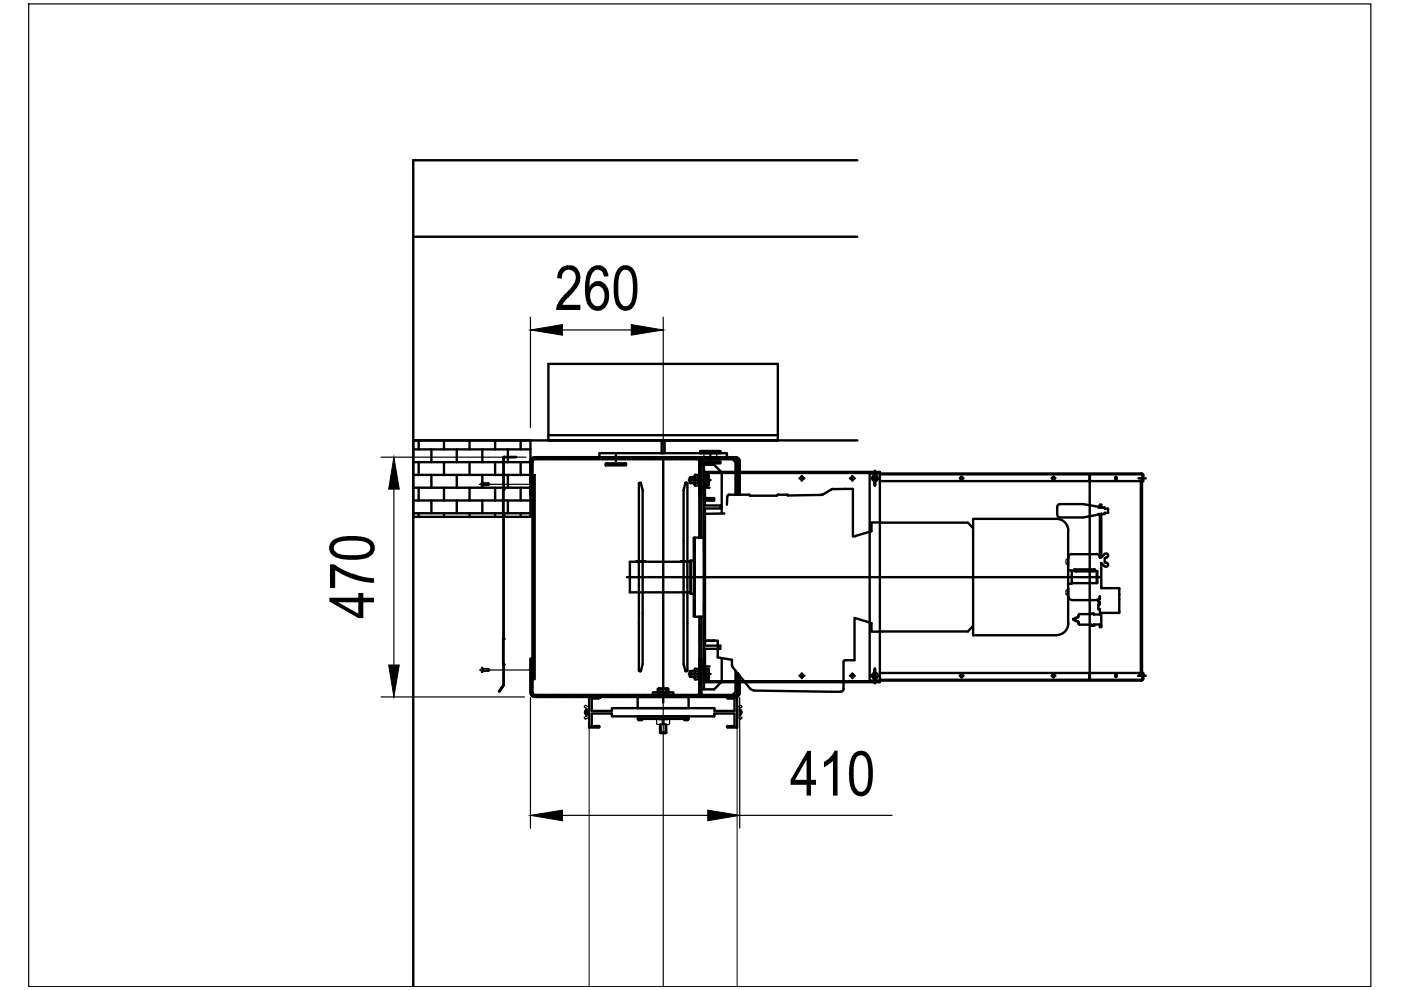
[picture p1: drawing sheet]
<svg xmlns="http://www.w3.org/2000/svg" width="297mm" height="210mm" viewBox="0 0 297 210" stroke-linecap="round" stroke-linejoin="round" font-family="sans-serif">
<!-- layer: megadoor-AM_0 -->
<g fill="none" stroke="#000" stroke-width=".51">
<path d="M181.8 34h-94.2v59.4h94.2M87.6 50.2h94.2M116.3 77.2h48.6v16.2h-48.6zM87.6 93.4h24.9v16.2h-24.9zM87.6 93.4v115.8M87.6 95.3h24.9M87.6 98h24.9M88.8 93.4v1.9M88.8 98v2.7M91.5 95.3v2.7M94.1 93.4v1.9M94.1 98v2.7"/>
<path d="M96.8 95.3v2.7M99.6 93.4v1.9M99.6 98v2.7M102.3 95.3v2.7M105 93.4v1.9M105 98v2.7M106.8 97v6.7M106.9 96.9h2.6h-2.6M106.9 96.8l-.1 .2v6.9M106.9 96.9l-.1 .1M107.7 95.3v2.7M110.4 93.4v1.9"/>
<path d="M110.4 98v2.7M112.5 97.8v7.3h.4v-7.3M112.5 97.8a.87 .87 0 0 1 .9-.9h42.5a.87 .87 0 0 1 .9 .9v7.1M112.9 98.1l-.4 .4M112.9 98.6l-.4 .4M112.9 99.1l-.4 .4M112.9 99.6l-.4 .4M112.9 97.8l.1-.2 .4-.2h42.5h.3l.2 .4v7.1M113 97.6l-.5 .5M113.1 97l-.6 .6M113.6 96.9l-.5 .5M114.1 96.9l-.4 .5"/>
<path d="M114.6 96.9l-.4 .5M115 96.9l-.4 .5M115.6 96.9l-.5 .5M116 96.9l-.4 .5M116.3 93.4h48.6M116.3 92.3h48.6M116.5 96.9l-.4 .5M117 96.9l-.4 .5M117.5 96.9l-.4 .5M118 96.9l-.5 .5M118.5 96.9l-.4 .5M118.9 96.9l-.4 .5"/>
<path d="M119.5 96.9l-.5 .5M119.9 96.9l-.4 .5M120.4 96.9l-.4 .5M120.9 96.9l-.4 .5M121.4 96.9l-.5 .5M121.9 96.9l-.5 .5M122.4 96.9l-.5 .5M122.8 96.9l-.4 .5M123.3 96.9l-.4 .5M123.8 96.9l-.4 .5M124.3 96.9l-.4 .5M124.8 96.9l-.4 .5"/>
<path d="M125.3 96.9l-.5 .5M125.8 96.9l-.5 .5M126.2 96.9l-.4 .5M126.7 96.9l-.4 .5M127.1 96.1h27v.8h-27zM127.2 96.9l-.4 .5M127.7 96.9l-.4 .5M128.2 96.9l-.5 .5M128.4 98.2h4.3v.5h-4.3zM128.7 96.9l-.5 .5M129.1 96.9l-.4 .5M129.7 96.9l-.5 .5"/>
<path d="M130.1 96.9l-.4 .5M130.6 96.1v1.7M130.6 96.9l-.4 .5M131.1 96.9l-.4 .5M131.6 96.9l-.5 .5M132.1 96.9l-.5 .5M132.5 96.9l-.4 .5M133 96.9l-.4 .5M133.5 96.9l-.4 .5M134 96.9l-.4 .5M134.5 96.9l-.4 .5M135 96.9l-.4 .5"/>
<path d="M135.5 96.9l-.5 .5M136 96.9l-.5 .5M136.4 96.9l-.4 .5M136.9 96.9l-.4 .5M137.4 96.9l-.4 .5M137.9 96.9l-.5 .5M138.4 96.9l-.4 .5M138.9 96.9l-.5 .5M139.3 96.9l-.4 .5M139.9 96.9l-.5 .5M140.3 93.4h.6v2.7h-.6zM140.3 96.9l-.4 .5"/>
<path d="M140.6 96.9v52.1M140.8 96.9l-.4 .5M141.3 96.9l-.4 .5M141.8 96.9l-.5 .5M142.3 96.9l-.5 .5M142.7 96.9l-.4 .5M143.2 96.9l-.4 .5M143.7 96.9l-.4 .5M144.2 96.9l-.4 .5M144.7 96.9l-.4 .5M145.2 96.9l-.4 .5M145.7 96.9l-.5 .5"/>
<path d="M146.2 96.9l-.5 .5M146.6 96.9l-.4 .5M147.1 96.9l-.4 .5M147.6 96.9l-.4 .5M147.9 97.4h.2l.2 .4M148.1 96.9l-.5 .5M148.4 95.6h4.4v.5h-4.4zM148.4 97.8h4.4v.4h-4.4zM148.6 96.9l-.4 .5M148.7 97.8v7.3h-.4v-7.3v16.2M149.1 96.9l-.5 .5 .1 .4M149.3 98.5v47.7"/>
<path d="M149.5 96.9l-.4 .5M150 96.9l-.4 .5M150.5 96.9l-.4 .5M150.6 96.1v1.7M151 96.9l-.4 .5M151.5 96.9l-.4 .5M152 96.9l-.5 .5M152.5 96.9l-.5 .5M152.9 96.9l-.4 .5M153.4 96.9l-.4 .5M153.9 96.9l-.4 .5M154.4 96.9l-.4 .5"/>
<path d="M154.9 96.9l-.4 .5M155.3 97.4l1.1 1.1M155.4 96.9l-.5 .5M155.9 96.9l-.5 .5M155.9 98v6.9M156.3 97l-.4 .4M156.6 97.2l-.3 .3M156.7 97.5l-.3 .4M156.8 99.9l-.4 .4M156.8 97.9l-.4 .5M156.8 98.4l-.4 .4M156.8 98.9l-.4 .4"/>
<path d="M156.8 99.4l-.4 .4M185.5 99.8v3.2M87.6 100.7h24.9M87.6 106.1h24.9M87.6 108.8h24.9M88.8 103.4v2.7M88.8 108.8v.8M91.5 100.7v2.7M91.5 106.1v2.7M94.1 103.4v2.7M94.1 108.8v.8M96.8 100.7v2.7"/>
<path d="M96.8 106.1v2.7M99.6 103.4v2.7M99.6 108.8v.8M102.3 100.7v2.7M102.3 106.1v2.7M105 103.4v2.7M105 108.8v.8M106.7 103.9v5.4M106.7 103.7v.2M106.8 103.9v5.4M106.8 109.3v26.1M106.8 109.2v.1"/>
<path d="M106.8 103.7v.1M107.7 100.7v2.7M107.7 106.1v2.7M110.4 103.4v2.7M110.4 108.8v.8M112.9 100.7h.5v43.3h-.5zM112.9 100.1l-.4 .4M112.9 100.6l-.4 .4M112.9 101l-.4 .5M112.9 101.5l-.4 .5M112.9 102l-.4 .4M112.9 102.5l-.4 .4"/>
<path d="M112.9 103l-.4 .4h-24.9M112.9 103.4l-.4 .5M112.9 104l-.4 .4M112.9 104.4l-.4 .5M112.9 104.9l-.1 .2M134.9 119.1v-.1h1.9v.1M135.5 102.5v39.7M135.6 102.4l-.1 .1M135.7 102.4h-.2M135.8 102.4h.1M135.9 102.4l.4 1.5v36.9l-.4 1.5M145.3 102.4l-.4 1.5v36.9l.4 1.5"/>
<path d="M145.4 102.4h.3M145.4 102.4h-.1M145.7 102.4v.1M145.7 102.5v39.7M146 101.8h4.7M146.3 119.1l.1-.2v6.7M146.3 101.2h1M146.3 102.3h1M146.3 119h-1.9v.1M146.4 101.2v1.2h.9M146.4 119.1v6.8M146.4 119.1h-12.9v6.5h12.9"/>
<path d="M147.1 118.9h-.7v.2M147.3 101.2h-.9l-.2 .1v1l.2 .1M147.3 114v16.8h2M147.3 114h-.2v16.7l.2 .1M147.3 114h2M147.4 100.7v.5M147.4 102.3v.6M147.4 101.2h.7v1.1h-.7zM148.2 102.3v.3M148.2 102.6h.1M148.2 102.6l.1 .3M148.3 100.7h-.9l-.1 .1v2l.1 .1h.9"/>
<path d="M148.3 101l-.1 1.6M148.3 103.4h2.1M148.3 100.7l-.1 .5M149.3 100.5h.2v2.6h-.2zM149.3 105.6h2.1v.5h-2.1zM149.3 105.8l.2 .3M149.3 107.2h3.4v.6h-3.4M149.5 105.6l.5 .5M149.5 100.5v6.7M149.5 107.8v29.1M149.5 101.2h.7v1.1M149.5 100.7h.7l.1 .1-.1 2.1h-.7z"/>
<path d="M149.5 100.9v1.8M149.5 102.3h.7M149.7 100.3h36.8M149.9 105.6l.6 .5M150.2 100.7v.5M150.2 102.3v.6M150.4 105.6l.5 .5M150.8 105.6l.6 .5M151.3 105.6l.1 .1M153 108.9v-8.7l-1.6-1.7h-2.7v15.5M153.6 108.9l-4.3 .1M154.2 105.2l-.1 1.8"/>
<path d="M156.8 100.8l-.4 .4M156.8 101.8l-.4 .4M156.8 102.8l-.4 .4M156.8 103.7l-.4 .5M156.8 104.7l-.1 .2M156.8 100.4l-.4 .4M156.8 101.3l-.4 .5M156.8 102.3l-.4 .4M156.8 103.3l-.4 .4M156.8 104.3l-.4 .4M156.9 104.8l-.1 .2M158.8 104.9h-4.2l-.4 .3"/>
<path d="M158.8 104.8l.1 .2M158.9 105.1h5.8M164.9 104.9h2.1v.2l7.3-.2M164.9 104.8l-.2 .3M169.5 101.4h1M170 100.9v1M176.3 103.8l-2.2 1.1M176.3 103.8l4.5-.1v10l4-1.1v-1.8h20.4l1.1 1.2M180.2 101.4h1M180.7 100.9v1M185 101.4h1M185.4 100.1h-35.7v.4h-.4"/>
<path d="M185.4 101v-1h.2v1M185.4 101.8v1h.2v-1M185.4 100.4h-1v43.9h1M185.4 100.8a.61 .61 0 0 0-.5 .6 .61 .61 0 0 0 .5 .6M185.4 101a.44 .44 0 0 0-.3 .4 .44 .44 0 0 0 .3 .4M185.6 100.1h.9v44.5h-.9M185.6 100.4h56.4M185.6 101a.44 .44 0 0 1 .4 .4 .44 .44 0 0 1-.4 .4M185.6 100.8a.61 .61 0 0 1 .5 .6 .61 .61 0 0 1-.5 .6M186.5 100.6l55.5-.1 .3 .3M203.5 101.4h.8M203.9 101v.8"/>
<path d="M223 101.4h.8M223.3 101v.8M224 110h-17.7v24.7h17.7M224 110a2.46 2.46 0 0 1 2.5 2.6v19.5a2.52 2.52 0 0 1-2.5 2.5M224.1 107.4v1.8M224.2 109.1l.1 .3 .4 .3M224.2 107.4l.1-.3 .4-.2h5l3.1 .5M226.5 118.1v1.9M227.2 117.5h5.2M227.3 117.5a.74 .74 0 0 0-.8 .6M231 102v-1.4l.1 1.4M231 101.2v42.1"/>
<path d="M232.5 117.5a.74 .74 0 0 1 .7 .6M232.8 109.1l-3.1 .6h-5M232.9 107.4v.1M232.9 109h.3v9.1M232.9 107.6h.3v-.6h.3v.7l.7-.1v.3h.7v.8h-.7v.3l-.7-.1v9.3l.7-.7M232.9 109v.1M234.2 117.5a.45 .45 0 0 1 .7 .1 .45 .45 0 0 1-.3 .6l-.4 .1v1h.4a.45 .45 0 0 1 .3 .6 .45 .45 0 0 1-.7 .1l-.7-.6v5.3h3.8v5.2h-3.8v3.1h-.3v-.6h-1.3v.2M236.5 101.3v.2M236.5 101.2v.1M236.5 101.2v.4M236.5 101.6h.2M236.5 101.2h.1"/>
<path d="M236.5 101.6h.1M236.5 101.5v.1M236.6 101.1h.1M236.7 101.2v.4M241.4 101.4h1.5M241.9 102v40.7M242 100.4h.2l.2 .4M242.1 102v40.7M242.2 100.8v1.2M242.4 100.8v1.2h-55.9M106.7 135.4v5.5M106.8 135.5v5.3"/>
<path d="M106.8 135.4v.1M112.6 139.6l-.1 .3M112.9 139.9l-.4 .4M132.9 122.4h100.3M146.4 125.6v.3h.7M148.3 130.8v16.1M148.7 130.8v16.1M149.3 135.8h2.9v3.6l3 .5v1.2M149.3 136.9h3.4v.7h-3.4M149.5 137.6v6.6M151.4 135.8l-2.1 .1M153 139.5v5l-1.6 1.7h-2.7"/>
<path d="M206.3 132.7l-1.1 1.2h-20.4v-1.8l-3.6-1.1v9h-2.1l-.2 .2-.1 5.9M226.5 120.9l1.3 .2v-.4h4.3v.4h-.3h-4M226.5 126.3v.3M226.5 126.6a.74 .74 0 0 0 .8 .6M227.2 121.1v2.5h5.3M227.2 123.6v.2h-.7M227.2 127.2h5.2M228.6 131.7l.1 .5M228.7 130.8l-.2 .1-.5 .1v.2h-.5v.2h.5l.2 .3 .3 .1M228.7 132.2l.2 .2M228.9 132.4h2.5v.2M228.9 130.2l-.2 .1-.1 .4"/>
<path d="M231.4 132.6h.5zM232.1 121.1h.4M232.5 121.1h.1v2.5h-.1zM232.9 127.1v.5M232.9 128.2v.9M232.9 129.2h.3v1.1h-1.3v-.2l-3 .1M232.9 127.6h.3v.5l-.3 .1M232.9 127.6h.1M232.9 129.1h.1M232.9 127h.3v-.4a.74 .74 0 0 1-.7 .6M106.7 145.3l-.9 1.3 1-1.3M106.7 140.9l.1 4.3"/>
<path d="M106.8 145.2h-.1M106.8 140.8v.1M106.8 141v4.2M106.8 145.2v.1M112.5 146.9v-7.3h.4v7.3M112.5 146.9a.87 .87 0 0 0 .9 .9h42.9v6.4h-2l-.2-.1M112.9 140.4l-.4 .4M112.9 140.9l-.4 .4M112.9 141.3l-.4 .5M112.9 141.8l-.4 .5M112.9 142.3l-.4 .4M112.9 142.8l-.4 .4"/>
<path d="M112.9 143.3l-.4 .4M112.9 143.8l-.4 .4M112.9 144.3l-.4 .4M112.9 144.8l-.4 .4M112.9 145.2l-.4 .5M112.9 145.7l-.4 .5M112.9 146.2l-.4 .4M112.9 146.7l-.4 .4M112.9 146.9l.1 .2 .4 .2h42.5h.3l.2-.4M113 147.1l-.4 .3M113.2 147.3l-.3 .3M113.7 147.3l-.4 .5"/>
<path d="M114.2 147.3l-.4 .5M114.7 147.3l-.5 .5M115.2 147.3l-.4 .5M115.6 147.3l-.4 .5M116.1 147.3l-.4 .5M116.6 147.3l-.4 .5M117.1 147.3l-.4 .5M117.6 147.3l-.4 .5M118.1 147.3l-.4 .5M118.6 147.3l-.5 .5M119.1 147.3l-.5 .5M119.5 147.3l-.4 .5"/>
<path d="M120 147.3l-.4 .5M120.5 147.3l-.4 .5M121 147.3l-.4 .5M121.5 147.3l-.4 .5M122 147.3l-.5 .5M122.5 147.3l-.5 .5M122.9 147.3l-.4 .5M123.4 147.3l-.4 .5M123.9 147.3l-.4 .5M124 151.1h.1M124 150.9h.1M124.1 150.9v.2"/>
<path d="M124.1 151l.1-.5h.2v1h-.2l-.1-.4M124.4 147.3l-.4 .5M124.9 147.3l-.5 .5M125.4 147.3l-.4 .5-.1 6.4h2M125.8 147.3l-.4 .5M126.4 147.3l-.5 .5M126.8 147.3l-.4 .5M126.9 154h-1.4v-2.7h4.2v.6h21.8v-.6h4.2v2.7l-1.4-.1-.1 .2M126.9 148.1h-1.4v2.6h4.2v-.6h21.8v.6h4.2v-2.6h-1.4M126.9 153.9l.2 .2M126.9 147.8l.2 .1-.2 .2M127.1 154.1l-.2 .1"/>
<path d="M127.3 147.3l-.4 .5M127.8 147.3l-.4 .5M128.3 147.3l-.5 .5M128.8 147.3l-.5 .5M129.3 147.3l-.5 .5M129.7 147.3l-.4 .5M130.2 147.3l-.4 .5M130.7 147.3l-.4 .5M131.2 147.3l-.4 .5M131.7 147.3l-.4 .5M132.2 147.3l-.5 .5M132.7 147.3l-.5 .5"/>
<path d="M133.1 147.3l-.4 .5M133.6 147.3l-.4 .5M134.1 147.3l-.4 .5M134.6 147.3l-.4 .5M135.1 147.3l-.5 .5M135.2 147.8h10.8v2.3h-10.8zM135.2 151.9h10.8v.5h-10.8zM135.5 142.1l.1 .2M135.5 142.3l.2 .1M135.6 147.3l-.4 .5M135.9 142.2l-.1 .1M136 147.3l-.4 .5"/>
<path d="M136.1 152.6l.1-.2h-.9l.2 .3M136.2 152.5l-.2 .2h-.5M136.6 147.3l-.5 .5M137 147.3l-.4 .5M137.5 147.3l-.4 .5M138 147.3l-.4 .5M138.4 146.8h4.4v.5h-4.4zM138.5 147.3l-.5 .5M139 147.3l-.5 .5M139.5 146.1l2.1-.1 .1 .1v.7h-2.2zM139.5 147.3l-.5 .5M139.6 146l1.6 .1"/>
<path d="M139.7 146.8h.2M139.9 147.3l-.4 .5M139.9 153.6v1.7M140 146.1v.7M140.1 153.6v1.8M140.4 147.3l-.4 .5M140.9 147.3l-.4 .5M141.1 153.6v1.8M141.3 155.3h-1.4l1.2 .1M141.3 153.6v1.7M141.3 155.3l-.2 .1M141.4 147.3l-.4 .5"/>
<path d="M141.5 146.8h-.2M141.7 146l-.5 .1v.7M141.9 147.3l-.4 .5M142.4 147.3l-.5 .5M142.9 147.3l-.5 .5M143.3 147.3l-.4 .5M143.8 147.3l-.4 .5M144.3 147.3l-.4 .5M144.8 147.3l-.4 .5M145.3 147.3l-.4 .5M145.3 142.2l.1 .1M145.7 142.1l-.3 .3"/>
<path d="M145.8 147.3l-.5 .5M145.9 152.6v-.2h-.9l.2 .3M145.9 152.5l-.1 .2h-.6M146 142.9h4.7M146.2 147.3l-.4 .5M146.3 143.5h1M146.3 142.4h1M146.4 142.3l-.2 .1v1l.2 .1h.9M146.8 147.3l-.5 .5M147.2 147.3l-.4 .5M147.3 142.3h-.9v1.2M147.4 142.4h.7"/>
<path d="M147.4 143.5v.5M147.4 141.8v1.6M147.7 147.3l-.4 .5M148.1 142.3v1.1l-.7 .1M148.2 143.5v.2M148.2 143.7l.1 .3M148.2 147.3l-.4 .5M148.2 142.1v1.6M148.2 142.1h.1M148.3 141.8h-.9l-.1 .1v2l.1 .1h.9M148.3 141.3h2.1M148.3 141.8l-.1 .5"/>
<path d="M148.3 146.9l-.2 .4h-.2M148.7 147.3l-.5 .5M148.7 146.9l-.1 .4M149.2 147.3l-.5 .5M149.3 141.6h.2v2.6h-.2zM149.3 144.2h.4v.4h35.7M149.5 141.8h.7l.1 .1-.1 2.1h-.7zM149.5 142v1.8M149.5 143.5h.7M149.5 142.4h.7M149.6 147.3l-.4 .5M149.7 144.4h35.7"/>
<path d="M150.1 147.3l-.4 .5M150.2 143.5v.5M150.2 141.8v1.6M150.6 147.3l-.4 .5M151.1 147.3l-.4 .5M151.6 147.3l-.4 .5M152.1 147.3l-.4 .5M152.6 147.3l-.5 .5M153.1 147.3l-.5 .5M153.5 147.3l-.4 .5M154 147.3l-.4 .5M154.3 147.8l-.1 .1 .1 .2"/>
<path d="M154.5 147.3l-.4 .5M155 147.3l-.5 .5M155.2 141.1l.1 .3M155.3 141.4l3.7 4.6M155.5 147.3l-.4 .5M155.9 142.2v4.5M156 147.3l-.5 .5M156.4 146.9v-4.2v3.5l-1.1 1.1M156.5 142.9l-.1 .1M156.7 143.2l-.3 .3M156.8 150.5h.2M156.8 151.5h.2"/>
<path d="M156.8 143.3v3.6a.87 .87 0 0 1-.8 .9M156.8 143.6l-.4 .4M156.8 144l-.4 .5M156.8 144.6l-.4 .4M156.8 145l-.4 .4M156.8 145.5l-.4 .5M156.8 146l-.4 .4M156.8 146.5l-.4 .4M156.8 147l-.8 .8M157 150.5l.2 .4-.2 .6M159.1 146l.8 .4 18.4 .3M169.5 143.3h1"/>
<path d="M170 142.8v1M178.8 146.1l-.2 .5h-.3M180.2 143.3h1M180.7 142.8v1M185 143.3h1M185.4 142.9v-1h.2v1M185.4 143.7v1h.2v-1M185.4 142.7a.61 .61 0 0 0-.5 .6 .61 .61 0 0 0 .5 .6M185.4 142.8a.44 .44 0 0 0-.3 .5 .44 .44 0 0 0 .3 .4M185.5 141.7v3.2M185.6 144.4h.9M185.6 142.8a.44 .44 0 0 1 .4 .5 .44 .44 0 0 1-.4 .4"/>
<path d="M185.6 142.7a.61 .61 0 0 1 .5 .6 .61 .61 0 0 1-.5 .6M186.5 142.7h55.9v1.2M203.5 143.3h.8M203.9 142.9v.8M223 143.3h.8M223.3 142.9v.8M231 142.7v1.4l.1-1.4M236.5 143.2v.2M236.5 143.1v.1M236.5 143.4l.1 .1M236.5 143v.1M236.5 143.4h.1"/>
<path d="M236.5 143.1v.3M236.6 143.5h.1M236.7 143.1v.3M236.7 143.1h-.2M236.7 143.4l-.1 .1M241.6 143.3h1.3M242.2 142.7v1.2M242.3 143.9l-.3 .2h-55.5M242.4 143.9l-.2 .3-.2 .1h-56.4M242.7 143.3h-1.3h1.3"/>
<circle cx="170" cy="101.4" r=".32"/>
<circle cx="180.7" cy="101.4" r=".32"/>
<circle cx="185.5" cy="101.4" r=".32"/>
<circle cx="203.9" cy="101.4" r=".28"/>
<circle cx="223.4" cy="101.4" r=".28"/>
<circle cx="170" cy="143.3" r=".32"/>
<circle cx="180.7" cy="143.3" r=".32"/>
<circle cx="185.5" cy="143.3" r=".32"/>
<circle cx="203.9" cy="143.3" r=".28"/>
<circle cx="223.4" cy="143.3" r=".28"/>
</g>
<g fill="#000">
<circle cx="106.7" cy="109.3" r=".25"/>
<circle cx="106.7" cy="103.8" r=".25"/>
<circle cx="106.8" cy="103.8" r=".25"/>
<circle cx="106.8" cy="109.2" r=".25"/>
<circle cx="145.4" cy="102.3" r=".25"/>
<circle cx="181.2" cy="113.7" r=".25"/>
<circle cx="106.7" cy="135.5" r=".25"/>
<circle cx="106.8" cy="135.5" r=".25"/>
<circle cx="228" cy="131" r=".25"/>
<circle cx="231.9" cy="132.6" r=".25"/>
<circle cx="106.7" cy="140.9" r=".25"/>
<circle cx="106.8" cy="140.9" r=".25"/>
<circle cx="127.1" cy="147.9" r=".25"/>
<circle cx="154.1" cy="147.9" r=".25"/>
</g>
<!-- layer: megadoor-AM_3 -->
<path d="M149.3 96.1v1.3M152 96.1v1.3M226.1 118.6l.3-.1v1.2l-.4-.3zM226.4 119.5h.1M226.4 118.8h.1M226.1 125.1l.3-.1v1.2l-.3-.1-.1-.2zM226.4 125.9h.1M226.4 125.3h.1" fill="none" stroke="#000" stroke-width=".25"/>
<!-- layer: 2 -->
<g fill="none" stroke="#000" stroke-width=".25">
<path d="M102.1 102.1h.2v1.1h-.2M102.2 102.1a.83 .83 0 0 0 0 1.1M102.3 102.4h.2v.5M102.5 102.4h.9M103.4 102.3l.2 .1M103.6 102.9h-1.3M103.7 102.4v.5M102.1 141.5h.2v1.1h-.2M102.2 141.5a.83 .83 0 0 0 0 1.1M102.3 141.8h.2v.5M102.5 141.8h1.1M103.6 142.3h-1.3"/>
<path d="M103.7 141.8v.5M124.1 149.5l.7 .4v2.2l-.7 .4-.2-.4 .5-.3v-1.6l-.5-.3zM139.6 152.5h-.4v1l.3 .1h2.2l.3-.1v-1h-.5M139.6 152.4l1.9 .1-1.8 .1zM140.4 152.5v1M140.8 153.5l-.6 .1M140.8 153.5l.2 .1M140.8 152.5v1M156.4 149.9l.7-.4 .2 .4-.6 .3v1.6l.6 .3-.2 .4-.7-.4z"/>
</g>
<!-- layer: 4 -->
<path d="M102.3 102.4h1.4M103.7 102.9h-1.4M102.3 141.8h1.4M103.7 142.3h-1.4" fill="none" stroke="#000" stroke-width=".25"/>
<!-- layer: assembly-AM_7 -->
<path d="M101.6 102.7h11M101.6 142.1h10.9" fill="none" stroke="#000" stroke-width=".25"/>
<!-- layer: AM_7 -->
<path d="M140.6 116.7v92.5" fill="none" stroke="#000" stroke-width=".25"/>
<!-- layer: megadoor-AM_0 -->
<path d="M124.9 148v61.2M156.3 148v61.2" fill="none" stroke="#000" stroke-width=".21"/>
<!-- layer: 0 -->
<path d="M6.1 .8h284.5v208.4h-284.5zM112.5 67.3v23.4M119.2 70h14.6M140.6 67.3v28.4M80.8 96.9h30.7M83.5 103.7v37.3M80.8 147.8h30.4M112.5 147.9v27.7M156.8 147.9v27.7M119.2 172.9h30.9M156.8 172.9h32.3" fill="none" stroke="#000" stroke-width=".25"/>
<path d="M112.5 70l6.7-1.2v2.3zM133.8 68.8l6.8 1.2-6.8 1.1zM83.5 96.9l1.2 6.8h-2.3zM82.4 141h2.3l-1.2 6.8zM112.5 172.9l6.7-1.1v2.2zM150.1 171.8l6.7 1.1-6.7 1.1z" fill="#000" stroke="#000" stroke-width=".21"/>
<g fill="#000">
<path d="M118.8 57a2.51 2.51 0 0 1 3.1-.4 2.51 2.51 0 0 1 1.1 2.9l-.7 1.5-2.5 2.7-.6 .9h3.8v1.1h-5.1l.3-1.2 .5-.9 2.8-3.2a1.87 1.87 0 0 0 .6-1.9 1.87 1.87 0 0 0-1.5-1.3 1.62 1.62 0 0 0-1.5 1.9l-1-.1a3.3 3.3 0 0 1 .7-2zM70 119.7h.9l2.2 1.3 3.1 1.1 3.1 .5v1l-1.7-.2-2.1-.4-2.2-.9-2.2-1.2v3.8h-1.1zM176.9 159.2h.7v9.5h-1v-7.4l-.7 .7-1.2 .7v-1.2l1.5-1.2z"/>
<path d="M125 57.1a2.25 2.25 0 0 1 2.6-.7 2.25 2.25 0 0 1 1.4 2.2l-1 .1a1.36 1.36 0 0 0-1.2-1.5 1.36 1.36 0 0 0-1.5 1.2l-.3 1.1v1.4a2.13 2.13 0 0 1 2.3-1.3 2.13 2.13 0 0 1 1.7 2l.1 .7v1.3a2.36 2.36 0 0 1-1.4 2.1 2.36 2.36 0 0 1-2.5-.4l-.8-1.1-.4-2.3 .2-3.1 .3-.9zM125.8 61a2.55 2.55 0 0 0 .5 3.9 1.75 1.75 0 0 0 1.9-2.2 1.61 1.61 0 0 0-.5-1.6 1.61 1.61 0 0 0-1.7-.3z"/>
<path d="M131.2 56.8a2.23 2.23 0 0 1 2.3-.4 2.23 2.23 0 0 1 1.4 2l.2 1.2 .1 2.2-.5 2.4a2.19 2.19 0 0 1-2.3 1.7 2.19 2.19 0 0 1-2-2l-.3-1.6 .1-2.8 .3-1.4zM131.9 57.5l-.5 .6-.3 1.3v2.9l.2 1.2a1.34 1.34 0 0 0 1.4 1.4 1.34 1.34 0 0 0 1.3-1.4l.2-1.5-.2-3.2a1.4 1.4 0 0 0-.6-1.3 1.4 1.4 0 0 0-1.5 0z"/>
<path d="M70.1 115l1-.8 1.7-.5h2.8l2.3 .4a2.17 2.17 0 0 1 1.5 2.3 2.17 2.17 0 0 1-1.8 1.9l-1.9 .4h-2l-2.3-.5a2.13 2.13 0 0 1-1.3-3.2zM71.3 115.2a1.25 1.25 0 0 0-.4 1.4 1.25 1.25 0 0 0 1.1 .9l1.7 .2 3.2-.2a1.4 1.4 0 0 0 1.3-.6 1.4 1.4 0 0 0 0-1.5l-.9-.5-1.5-.3-2.8 .1-1.2 .2z"/>
<path d="M69.8 126.7h6.2v-1h1v1h2.3v1h-2.3v3.3h-1l-6.2-3.5zM71.7 127.7l4.3 2.4v-2.4z"/>
<path d="M171.2 159.2h.7v6.1h1.1v1.1h-1.1v2.3h-.9v-2.3h-3.4v-1.1zM171 161.1l-2.4 4.2h2.4z"/>
<path d="M181 159.8a2.17 2.17 0 0 1 2.3-.5 2.17 2.17 0 0 1 1.4 1.9l.3 1.5 .1 2.1-.5 2.4a2.2 2.2 0 0 1-2.2 1.6 2.2 2.2 0 0 1-2.1-1.9l-.3-1.7v-2.3l.4-1.8zM181.7 160.5l-.5 .9-.2 1.4v2.4l.2 1.2a1.33 1.33 0 0 0 .8 1.3 1.33 1.33 0 0 0 1.5-.4l.4-.8 .2-1.1v-2.3l-.2-1.4a1.42 1.42 0 0 0-2-1.4z"/>
</g>
</svg>
